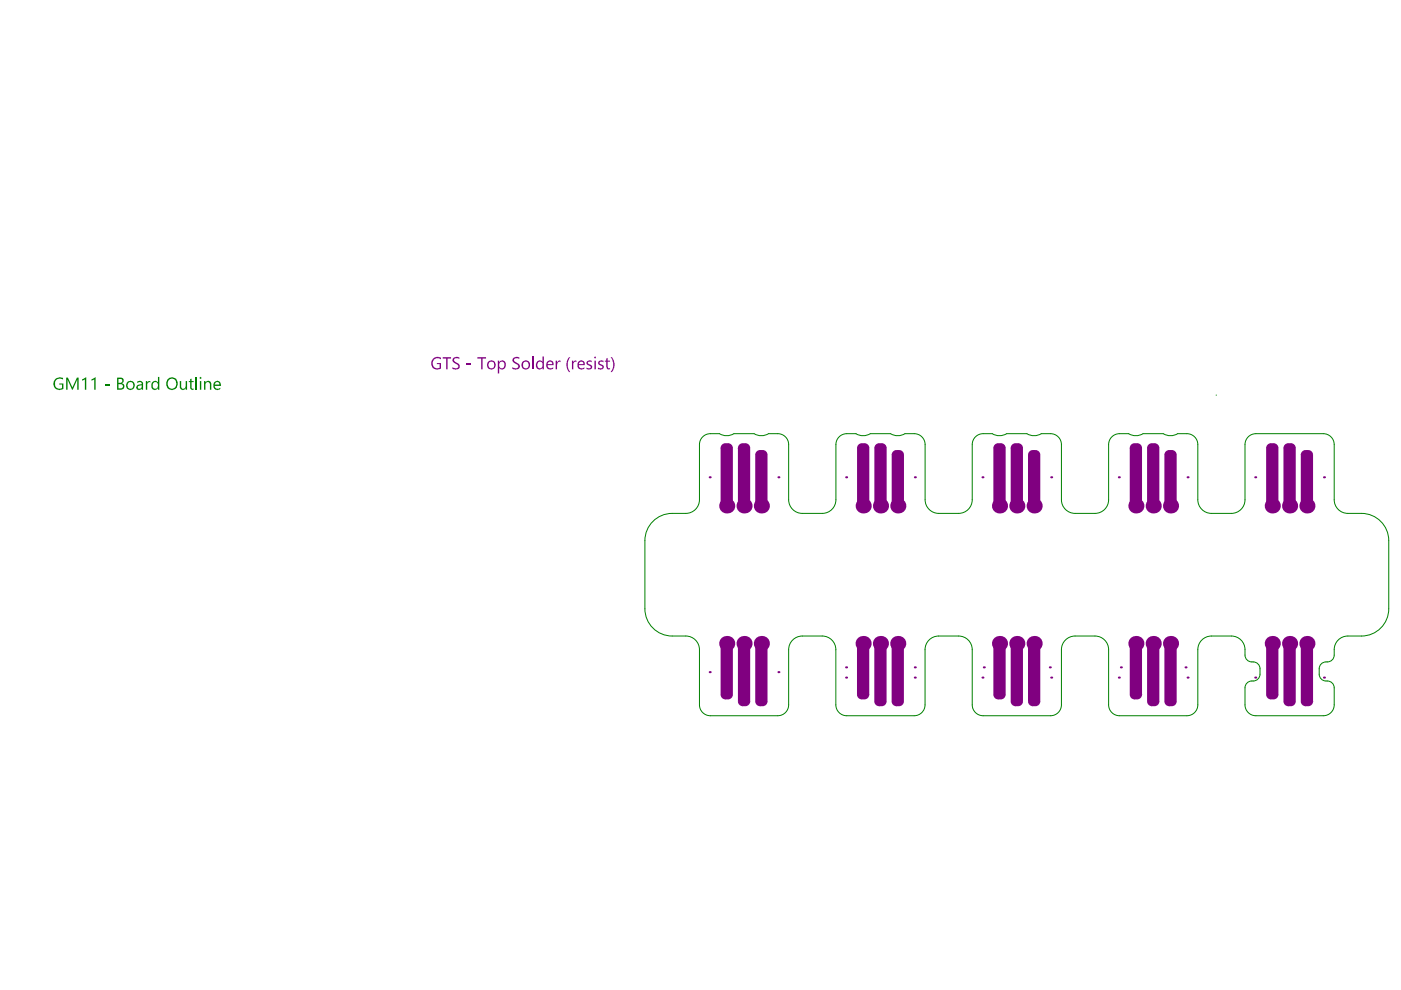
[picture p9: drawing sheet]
<svg xmlns="http://www.w3.org/2000/svg" width="297mm" height="210mm" viewBox="0 0 297 210" stroke-linecap="round" stroke-linejoin="round" font-family="sans-serif">
<g fill="none" stroke="#008000" stroke-width=".21">
<path d="M148.3 94.3v11.7M150.6 91.9h2M155.6 92h4.3M162.9 91.9h2M167.2 94.3v11.7M177.2 94.3v11.7M179.5 92h2M184.5 92h4.3M191.9 92h1.9M196.1 94.3v11.7M206.1 94.3v11.7M208.4 91.9h2"/>
<path d="M213.4 92h4.3M220.8 91.9h1.9M225 94.3v11.7M235 94.3v11.7M237.4 91.9h1.9M242.4 92h4.2M249.7 91.9h1.9M254 94.3v11.7M257.8 83.8h.1M264 94.3v11.7M266.3 92h14.3M282.9 94.3v11.7"/>
<path d="M136.7 114.6v14.5M142.5 108.9h2.9M170.1 108.9h4.2M199 108.9h4.2M227.9 108.9h4.3M256.9 108.9h4.2M285.8 108.9h2.9M294.4 114.6v14.5M142.5 134.9h2.9M148.3 137.7v11.7M167.2 137.7v11.7M170.1 134.9h4.2"/>
<path d="M177.2 137.7v11.7M196.1 137.7v11.7M199 134.9h4.2M206.1 137.7v11.7M225 137.7v11.7M227.9 134.9h4.3M235 137.7v11.7M254 137.7v11.7M256.9 134.9h4.2M264 137.7v1.2M282.9 137.7v1.2M285.8 134.9h2.9"/>
<path d="M150.6 151.8h14.3M179.5 151.8h14.3M208.4 151.8h14.3M237.4 151.8h14.2M264 145.8v3.6M265.4 144.4h.3M265.4 140.3h.3M266.3 151.8h14.3M267.1 141.8v1.1M279.7 141.8v1.1M281.1 144.4h.3M281.1 140.3h.3"/>
<path d="M282.9 145.8v3.6"/>
</g>
<g fill="#008000">
<path d="M11.6 80.5l.1-.1a1.43 1.43 0 0 1 1.7-.3v.4l-.4-.1a1.03 1.03 0 0 0-1.3 .9 1.03 1.03 0 0 0 1.2 1h.2v-.8h-.5v-.2h.8v1.2l-.3 .1a1.29 1.29 0 0 1-1.6-.5 1.29 1.29 0 0 1 .1-1.6z"/>
<path d="M14 80.1h.4l1 2.1 .9-2.1h.4v2.5h-.3v-2.2l-1 2.2h-.1l-1-2.2v2.2h-.3z"/>
<path d="M17.4 80.4l.9-.4v2.6h-.3v-2.2l-.5 .3z"/>
<path d="M19.4 80.4l.9-.4v2.6h-.3v-2.2l-.5 .3z"/>
<path d="M22.3 81.5h.9v.3h-.9z"/>
<path d="M30.9 80.8h.3v.4l.3-.4h.4v.3a.53 .53 0 0 0-.7 .6v.9h-.3z"/>
<path d="M38.1 80.8h.3v1a.49 .49 0 0 0 .5 .6 .49 .49 0 0 0 .5-.6v-1h.3v1.8h-.3v-.3a.67 .67 0 0 1-.8 .3 .67 .67 0 0 1-.5-.7z"/>
<path d="M40.3 80.4l.3-.1v.5h.5v.2h-.5v1.1a.25 .25 0 0 0 .1 .3 .25 .25 0 0 0 .4-.1v.3a.49 .49 0 0 1-.6 0 .49 .49 0 0 1-.2-.5v-1.1h-.3v-.2h.3z"/>
<path d="M25.1 80.4v.8h.3a.41 .41 0 0 0 .5-.4 .41 .41 0 0 0-.4-.4zM25.1 81.5v.8h.5a.46 .46 0 0 0 .5-.5 .46 .46 0 0 0-.7-.3zM24.8 80.1h.8a.6 .6 0 0 1 .6 .4 .6 .6 0 0 1-.4 .7 .71 .71 0 0 1 .6 .8 .71 .71 0 0 1-.8 .6h-.8z"/>
<path d="M27.2 81.2l-.1 .2a.67 .67 0 0 0 .1 .8 .67 .67 0 0 0 .8 .1l.1-.2a.65 .65 0 0 0 0-.9 .65 .65 0 0 0-.9 0zM26.7 81.7a.95 .95 0 0 1 1.9 0 .95 .95 0 0 1-1.9 0z"/>
<path d="M29.2 81.9v.2a.46 .46 0 0 0 .5 .3 .46 .46 0 0 0 .3-.5v-.2zM29.1 80.9a.79 .79 0 0 1 1.2 .5v1.2h-.3v-.3a.59 .59 0 0 1-.7 .4 .59 .59 0 0 1-.4-.7 .59 .59 0 0 1 .6-.5h.5a.51 .51 0 0 0-.4-.5 .51 .51 0 0 0-.5 .2z"/>
<path d="M32.2 81.2a.79 .79 0 0 1 1.3-.2v-1.1h.3v2.7h-.3v-.3a.83 .83 0 0 1-1.1 .2 .83 .83 0 0 1-.3-1zM32.5 81.2l-.1 .2a.73 .73 0 0 0 .4 1l.5-.1 .2-.8a.56 .56 0 0 0-.4-.5 .56 .56 0 0 0-.6 .2z"/>
<path d="M35.8 80.6l-.3 .5v.5a.95 .95 0 0 0 1.3 .7 .95 .95 0 0 0 .5-1.4 .97 .97 0 0 0-1.5-.3zM35.5 80.4l.3-.2a1.3 1.3 0 0 1 1.9 1.1 1.3 1.3 0 0 1-1.8 1.3 1.5 1.5 0 0 1-.4-2.2z"/>
</g>
<path d="M41.6 79.9v2.7" fill="none" stroke="#008000" stroke-width=".29"/>
<g fill="#008000">
<path d="M43.3 80.8h.3v.3a.67 .67 0 0 1 .8-.3 .67 .67 0 0 1 .4 .7v1.1h-.3v-1a.49 .49 0 0 0-.5-.6 .49 .49 0 0 0-.4 .6v1h-.3z"/>
<path d="M42.3 80.1a.21 .21 0 0 1 .4 0 .21 .21 0 0 1-.4 0zM42.4 80.8h.3v1.8h-.3z"/>
<path d="M45.6 81.2l-.1 .3h1a.47 .47 0 0 0-.3-.5 .47 .47 0 0 0-.6 .2zM45.3 81.2h.1a.77 .77 0 0 1 .9-.4 .77 .77 0 0 1 .6 .8v.2h-1.4a.66 .66 0 0 0 .5 .6 .66 .66 0 0 0 .7-.2v.3a.95 .95 0 0 1-1.2-.1 .95 .95 0 0 1-.2-1.2z"/>
</g>
<g fill="none" stroke="#008000" stroke-width=".21">
<path d="M150.6 91.9a2.31 2.31 0 0 0-2.3 2.4M155.6 92a2.89 2.89 0 0 1-3 0M162.9 91.9a2.89 2.89 0 0 1-3 .1M164.9 91.9a2.31 2.31 0 0 1 2.3 2.4M179.5 91.9a2.31 2.31 0 0 0-2.3 2.4M184.5 92a2.89 2.89 0 0 1-3 0M191.9 91.9a2.89 2.89 0 0 1-3.1 .1M193.8 91.9a2.31 2.31 0 0 1 2.3 2.4M208.4 91.9a2.31 2.31 0 0 0-2.3 2.4M213.4 92a2.89 2.89 0 0 1-3 0M220.8 91.9a2.89 2.89 0 0 1-3.1 .1M222.7 91.9a2.31 2.31 0 0 1 2.3 2.4"/>
<path d="M237.4 91.9a2.31 2.31 0 0 0-2.4 2.4M242.3 92a2.89 2.89 0 0 1-3 0M249.7 91.9a2.89 2.89 0 0 1-3.1 .1M251.6 91.9a2.31 2.31 0 0 1 2.4 2.4M266.3 91.9a2.31 2.31 0 0 0-2.3 2.4M280.6 91.9a2.31 2.31 0 0 1 2.3 2.4M142.5 108.9a5.8 5.8 0 0 0-5.8 5.7M148.3 106a2.89 2.89 0 0 1-2.9 2.9M167.2 106a2.89 2.89 0 0 0 2.9 2.9M177.2 106a2.89 2.89 0 0 1-2.9 2.9M196.1 106a2.89 2.89 0 0 0 2.9 2.9M206.1 106a2.89 2.89 0 0 1-2.9 2.9"/>
<path d="M225 106a2.89 2.89 0 0 0 2.9 2.9M235 106a2.89 2.89 0 0 1-2.8 2.9M254 106a2.89 2.89 0 0 0 2.9 2.9M264 106a2.89 2.89 0 0 1-2.9 2.9M282.9 106a2.89 2.89 0 0 0 2.9 2.9M288.7 108.9a5.8 5.8 0 0 1 5.7 5.7M136.7 129.1a5.8 5.8 0 0 0 5.8 5.8M145.4 134.9a2.89 2.89 0 0 1 2.9 2.8M170.1 134.9a2.89 2.89 0 0 0-2.9 2.8M174.3 134.9a2.89 2.89 0 0 1 2.9 2.8M199 134.9a2.89 2.89 0 0 0-2.9 2.8M203.2 134.9a2.89 2.89 0 0 1 2.9 2.8"/>
<path d="M227.9 134.9a2.89 2.89 0 0 0-2.9 2.8M232.2 134.9a2.89 2.89 0 0 1 2.8 2.8M256.9 134.9a2.89 2.89 0 0 0-2.9 2.8M261.1 134.9a2.89 2.89 0 0 1 2.9 2.8M264 138.9a1.44 1.44 0 0 0 1.4 1.4M282.9 138.9a1.44 1.44 0 0 1-1.5 1.4M285.8 134.9a2.89 2.89 0 0 0-2.9 2.8M294.4 129.1a5.8 5.8 0 0 1-5.7 5.8M148.3 149.4a2.31 2.31 0 0 0 2.3 2.4M167.2 149.4a2.31 2.31 0 0 1-2.3 2.4M177.2 149.4a2.31 2.31 0 0 0 2.3 2.4M196.1 149.4a2.31 2.31 0 0 1-2.3 2.4"/>
<path d="M206.1 149.4a2.31 2.31 0 0 0 2.3 2.4M225 149.4a2.31 2.31 0 0 1-2.3 2.4M235 149.4a2.31 2.31 0 0 0 2.4 2.4M254 149.4a2.31 2.31 0 0 1-2.4 2.4M264 149.4a2.31 2.31 0 0 0 2.3 2.4M265.4 144.4a1.44 1.44 0 0 0-1.4 1.4M265.7 140.3a1.44 1.44 0 0 1 1.4 1.5M267.1 142.9a1.44 1.44 0 0 1-1.4 1.5M279.7 142.9a1.44 1.44 0 0 0 1.4 1.5M281.1 140.3a1.44 1.44 0 0 0-1.4 1.5M281.4 144.4a1.44 1.44 0 0 1 1.5 1.4M282.9 149.4a2.31 2.31 0 0 1-2.3 2.4"/>
</g>
<g fill="#800080">
<path d="M91.8 76h.1a1.64 1.64 0 0 1 1.6-.2v.4l-.4-.2a1.06 1.06 0 0 0-1.4 .9 1.06 1.06 0 0 0 1.2 1.2l.3-.1v-.8h-.6v-.2h.9v1.2l-1 .2a1.41 1.41 0 0 1-.7-2.4z"/>
<path d="M93.9 75.7h1.7v.3h-.7v2.3h-.3v-2.3h-.7z"/>
<path d="M96 76l.2-.1a.96 .96 0 0 1 1.2-.1v.3l-.2-.1a.62 .62 0 0 0-1 .4l.5 .4a.81 .81 0 0 1 .7 .6 .81 .81 0 0 1-.2 .8l-.5 .2-.8-.2v-.3h.2a.52 .52 0 0 0 .8 .2 .52 .52 0 0 0 .1-.8l-.6-.3a.68 .68 0 0 1-.4-1z"/>
<path d="M98.9 77.1h1v.3h-1z"/>
<path d="M101.2 75.7h1.8v.3h-.7v2.3h-.3v-2.3h-.8z"/>
<path d="M108.7 76l.2-.2 .8-.1h.4v.4a.7 .7 0 0 0-1.1 .3l.5 .5a.77 .77 0 0 1 .7 .5 .77 .77 0 0 1-.2 .8l-.6 .2-.6-.1-.2-.1 .1-.3a.68 .68 0 0 0 1.2-.3l-.2-.3-.6-.3a.63 .63 0 0 1-.4-1z"/>
<path d="M103.7 76.8a.74 .74 0 0 0 0 1 .74 .74 0 0 0 .9 .2l.1-.2a.68 .68 0 0 0-.1-.9 .68 .68 0 0 0-.9-.1zM103.2 77.4a1 1 0 0 1 2 0 1 1 0 0 1-2 0z"/>
<path d="M105.5 76.5h.3v.3a.81 .81 0 0 1 1.1-.3 .81 .81 0 0 1 .3 1.1 .77 .77 0 0 1-.5 .7 .77 .77 0 0 1-.9-.3v1.2h-.3zM105.9 76.9l-.1 .7a.58 .58 0 0 0 .8 .5 .58 .58 0 0 0 .3-.8 .57 .57 0 0 0-.3-.6 .57 .57 0 0 0-.7 .2z"/>
<path d="M111 76.9l-.1 .2a.7 .7 0 0 0 .7 1 .7 .7 0 0 0 .5-.9 .7 .7 0 0 0-.9-.4zM110.5 77.4a1 1 0 0 1 2 0 1 1 0 0 1-2 0z"/>
</g>
<path d="M113 75.6v2.7" fill="none" stroke="#800080" stroke-width=".37"/>
<g fill="#800080">
<path d="M117.8 76.5h.3l.1 .3 .2-.3 .3-.1 .1 .1v.3a.49 .49 0 0 0-.5 0 .49 .49 0 0 0-.2 .5v1h-.3z"/>
<path d="M120.5 76l.4-.3-.5 1.1v1.1l.5 1h-.3l-.1-.2-.4-1.1 .1-1z"/>
<path d="M121.3 76.5h.3v.3l.2-.3 .3-.1 .1 .1v.3a.47 .47 0 0 0-.5 0 .47 .47 0 0 0-.1 .5v1h-.3z"/>
<path d="M124.3 76.8l.1-.1a.86 .86 0 0 1 1-.2v.3a.42 .42 0 0 0-.5-.2 .42 .42 0 0 0-.2 .5l.3 .2a.56 .56 0 0 1 .5 .7 .56 .56 0 0 1-.9 .3l-.3-.1 .1-.2a.47 .47 0 0 0 .6 .1 .47 .47 0 0 0 .2-.5l-.3-.1a.56 .56 0 0 1-.6-.7z"/>
<path d="M126.8 76.7l.3-.2 .6-.1 .2 .1v.3a.43 .43 0 0 0-.5-.1 .43 .43 0 0 0-.3 .4l.2 .1a.58 .58 0 0 1 .7 .4 .58 .58 0 0 1-.3 .7h-.9v-.4a.5 .5 0 0 0 .6 .2 .5 .5 0 0 0 .3-.4l-.2-.1a.63 .63 0 0 1-.7-.8z"/>
<path d="M128.5 76l.3-.1v.6h.5v.2h-.5v1.1l.2 .3 .3-.1v.3l-.3 .1-.4-.3-.1-1.4h-.3v-.2h.3z"/>
<path d="M129.5 75.7h.3l.1 .3 .4 1-.1 1-.5 .9-.2-.1 .4-.7 .1-1.3z"/>
<path d="M113.8 76.7a.73 .73 0 0 1 1.2 0v-1.1h.3v2.7h-.3v-.3a.82 .82 0 0 1-1.1 .2 .82 .82 0 0 1-.2-1.1zM114.1 76.8v.2a.6 .6 0 0 0 0 .9 .6 .6 0 0 0 .9-.3v-.4a.54 .54 0 0 0-.3-.5 .54 .54 0 0 0-.6 .1z"/>
<path d="M116.1 77v.2h1a.49 .49 0 0 0-.4-.5 .49 .49 0 0 0-.6 .3zM116 76.6a.8 .8 0 0 1 1-.1 .8 .8 0 0 1 .4 .9h-1.3a.66 .66 0 0 0 .4 .7 .66 .66 0 0 0 .8-.2l-.1 .3-.6 .2a1.04 1.04 0 0 1-.6-1.8z"/>
<path d="M122.8 76.9l-.1 .3h1a.47 .47 0 0 0-.3-.5 .47 .47 0 0 0-.6 .2zM122.7 76.6a.8 .8 0 0 1 .9-.1 .8 .8 0 0 1 .4 .9h-1.3a.65 .65 0 0 0 .4 .7 .65 .65 0 0 0 .8-.2v.3h-.2a.94 .94 0 0 1-1.2-.3 .94 .94 0 0 1 .1-1.1z"/>
<path d="M126 75.8a.22 .22 0 0 1 .4 0 .22 .22 0 0 1-.4 0zM126 76.5h.3v1.8h-.3z"/>
<path d="M158 94v1zM158 94a1.01 1.01 0 0 1 1.1 1h-1.1z"/>
<path d="M156.5 95h1zM156.8 94.3l.7-.3v1h-1z"/>
<path d="M157.5 106.8v1zM156.5 106.8h1v1a1.01 1.01 0 0 1-1-1z"/>
<path d="M158 106.8h1.1zM158 106.8h1.1a1.01 1.01 0 0 1-1.1 1z"/>
<path d="M161.7 95.4v1zM161.7 95.4a1.01 1.01 0 0 1 1 1h-1z"/>
<path d="M160.1 96.4h1zM160.4 95.7l.7-.3v1h-1z"/>
<path d="M161.1 106.8v1zM160.1 106.8h1v1a1.01 1.01 0 0 1-1-1z"/>
<path d="M161.7 106.8h1zM161.7 106.8h1a1.01 1.01 0 0 1-1 1z"/>
<path d="M154.4 94v1zM154.4 94a1.01 1.01 0 0 1 1 1h-1z"/>
<path d="M152.8 95h1zM153.1 94.3l.7-.3v1h-1z"/>
<path d="M153.8 106.8v1zM152.8 106.8h1v1a1.01 1.01 0 0 1-1-1z"/>
<path d="M154.4 106.8h1zM154.4 106.8h1a1.01 1.01 0 0 1-1 1z"/>
<path d="M187 94v1zM187 94a1.01 1.01 0 0 1 1 1h-1z"/>
<path d="M185.4 95h1zM185.7 94.3l.7-.3v1h-1z"/>
<path d="M186.4 106.8v1zM185.4 106.8h1v1a1.01 1.01 0 0 1-1-1z"/>
<path d="M187 106.8h1zM187 106.8h1a1.01 1.01 0 0 1-1 1z"/>
<path d="M183.3 94v1zM183.3 94a1.01 1.01 0 0 1 1 1h-1z"/>
<path d="M181.7 95h1zM182 94.3l.7-.3v1h-1z"/>
<path d="M182.7 106.8v1zM181.7 106.8h1v1a1.01 1.01 0 0 1-1-1z"/>
<path d="M183.3 106.8h1zM183.3 106.8h1a1.01 1.01 0 0 1-1 1z"/>
<path d="M190.6 95.4v1zM190.6 95.4a1.01 1.01 0 0 1 1.1 1h-1.1z"/>
<path d="M189.1 96.4h1zM189.4 95.7l.7-.3v1h-1z"/>
<path d="M190.1 106.8v1zM189.1 106.8h1v1a1.01 1.01 0 0 1-1-1z"/>
<path d="M190.6 106.8h1.1zM190.6 106.8h1.1a1.01 1.01 0 0 1-1.1 1z"/>
<path d="M219.5 95.4v1zM219.5 95.4a1.01 1.01 0 0 1 1.1 1h-1.1z"/>
<path d="M218 96.4h1zM218.3 95.7l.7-.3v1h-1z"/>
<path d="M219 106.8v1zM218 106.8h1v1a1.01 1.01 0 0 1-1-1z"/>
<path d="M219.5 106.8h1.1zM219.5 106.8h1.1a1.01 1.01 0 0 1-1.1 1z"/>
<path d="M212.2 94v1zM212.2 94a1.01 1.01 0 0 1 1 1h-1z"/>
<path d="M210.6 95h1zM210.9 94.3l.7-.3v1h-1z"/>
<path d="M211.6 106.8v1zM210.6 106.8h1v1a1.01 1.01 0 0 1-1-1z"/>
<path d="M212.2 106.8h1zM212.2 106.8h1a1.01 1.01 0 0 1-1 1z"/>
<path d="M215.9 94v1zM215.9 94a1.01 1.01 0 0 1 1 1h-1z"/>
<path d="M214.3 95h1zM214.6 94.3l.7-.3v1h-1z"/>
<path d="M215.3 106.8v1zM214.3 106.8h1v1a1.01 1.01 0 0 1-1-1z"/>
<path d="M215.9 106.8h1zM215.9 106.8h1a1.01 1.01 0 0 1-1 1z"/>
<path d="M244.8 94v1zM244.8 94a1.01 1.01 0 0 1 1 1h-1z"/>
<path d="M243.2 95h1zM243.5 94.3l.7-.3v1h-1z"/>
<path d="M244.2 106.8v1zM243.2 106.8h1v1a1.01 1.01 0 0 1-1-1z"/>
<path d="M244.8 106.8h1zM244.8 106.8h1a1.01 1.01 0 0 1-1 1z"/>
<path d="M241.1 94v1zM241.1 94a1.01 1.01 0 0 1 1 1h-1z"/>
<path d="M239.5 95h1zM239.8 94.3l.7-.3v1h-1z"/>
<path d="M240.5 106.8v1zM239.5 106.8h1v1a1.01 1.01 0 0 1-1-1z"/>
<path d="M241.1 106.8h1zM241.1 106.8h1a1.01 1.01 0 0 1-1 1z"/>
<path d="M248.5 95.4v1zM248.5 95.4a1.01 1.01 0 0 1 1 1h-1z"/>
<path d="M246.9 96.4h1zM247.2 95.7l.7-.3v1h-1z"/>
<path d="M247.9 106.8v1zM246.9 106.8h1v1a1.01 1.01 0 0 1-1-1z"/>
<path d="M248.5 106.8h1zM248.5 106.8h1a1.01 1.01 0 0 1-1 1z"/>
<path d="M277.4 95.4v1zM277.4 95.4a1.01 1.01 0 0 1 1 1h-1z"/>
<path d="M275.8 96.4h1zM276.1 95.7l.7-.3v1h-1z"/>
<path d="M276.8 106.8v1zM275.8 106.8h1v1a1.01 1.01 0 0 1-1-1z"/>
<path d="M277.4 106.8h1zM277.4 106.8h1a1.01 1.01 0 0 1-1 1z"/>
<path d="M270 94v1zM270 94a1.01 1.01 0 0 1 1 1h-1z"/>
<path d="M268.4 95h1.1zM268.7 94.3l.8-.3v1h-1.1z"/>
<path d="M269.5 106.8v1zM268.4 106.8h1.1v1a1.01 1.01 0 0 1-1.1-1z"/>
<path d="M270 106.8h1zM270 106.8h1a1.01 1.01 0 0 1-1 1z"/>
<path d="M273.7 94v1zM273.7 94a1.01 1.01 0 0 1 1 1h-1z"/>
<path d="M272.1 95h1zM272.4 94.3l.7-.3v1h-1z"/>
<path d="M273.1 106.8v1zM272.1 106.8h1v1a1.01 1.01 0 0 1-1-1z"/>
<path d="M273.7 106.8h1zM273.7 106.8h1a1.01 1.01 0 0 1-1 1z"/>
<path d="M273.1 148.7v1zM272.1 148.7h1v1a1.01 1.01 0 0 1-1-1z"/>
<path d="M273.7 148.7h1zM273.7 148.7h1a1.01 1.01 0 0 1-1 1z"/>
<path d="M273.7 135.9v1zM273.7 135.9a1.01 1.01 0 0 1 1 1h-1z"/>
<path d="M272.1 136.9h1zM272.4 136.2l.7-.3v1h-1z"/>
<path d="M276.8 148.7v1zM275.8 148.7h1v1a1.01 1.01 0 0 1-1-1z"/>
<path d="M277.4 148.7h1zM277.4 148.7h1a1.01 1.01 0 0 1-1 1z"/>
<path d="M277.4 135.9v1zM277.4 135.9a1.01 1.01 0 0 1 1 1h-1z"/>
<path d="M275.8 136.9h1zM276.1 136.2l.7-.3v1h-1z"/>
<path d="M269.5 147.3v1zM268.4 147.3h1.1v1a1.01 1.01 0 0 1-1.1-1z"/>
<path d="M270 147.3h1zM270 147.3h1a1.01 1.01 0 0 1-1 1z"/>
<path d="M270 135.9v1zM270 135.9a1.01 1.01 0 0 1 1 1h-1z"/>
<path d="M268.4 136.9h1.1zM268.7 136.2l.8-.3v1h-1.1z"/>
<path d="M240.5 147.3v1zM239.5 147.3h1v1a1.01 1.01 0 0 1-1-1z"/>
<path d="M241.1 147.3h1zM241.1 147.3h1a1.01 1.01 0 0 1-1 1z"/>
<path d="M241.1 135.9v1zM241.1 135.9a1.01 1.01 0 0 1 1 1h-1z"/>
<path d="M239.5 136.9h1zM239.8 136.2l.7-.3v1h-1z"/>
<path d="M247.9 148.7v1zM246.9 148.7h1v1a1.01 1.01 0 0 1-1-1z"/>
<path d="M248.5 148.7h1zM248.5 148.7h1a1.01 1.01 0 0 1-1 1z"/>
<path d="M248.5 135.9v1zM248.5 135.9a1.01 1.01 0 0 1 1 1h-1z"/>
<path d="M246.9 136.9h1zM247.2 136.2l.7-.3v1h-1z"/>
<path d="M244.2 148.7v1zM243.2 148.7h1v1a1.01 1.01 0 0 1-1-1z"/>
<path d="M244.8 148.7h1zM244.8 148.7h1a1.01 1.01 0 0 1-1 1z"/>
<path d="M244.8 135.9v1zM244.8 135.9a1.01 1.01 0 0 1 1 1h-1z"/>
<path d="M243.2 136.9h1zM243.5 136.2l.7-.3v1h-1z"/>
<path d="M215.3 148.7v1zM214.3 148.7h1v1a1.01 1.01 0 0 1-1-1z"/>
<path d="M215.9 148.7h1zM215.9 148.7h1a1.01 1.01 0 0 1-1 1z"/>
<path d="M215.9 135.9v1zM215.9 135.9a1.01 1.01 0 0 1 1 1h-1z"/>
<path d="M214.3 136.9h1zM214.6 136.2l.7-.3v1h-1z"/>
<path d="M219 148.7v1zM218 148.7h1v1a1.01 1.01 0 0 1-1-1z"/>
<path d="M219.5 148.7h1.1zM219.5 148.7h1.1a1.01 1.01 0 0 1-1.1 1z"/>
<path d="M219.5 135.9v1zM219.5 135.9a1.01 1.01 0 0 1 1.1 1h-1.1z"/>
<path d="M218 136.9h1zM218.3 136.2l.7-.3v1h-1z"/>
<path d="M211.6 147.3v1zM210.6 147.3h1v1a1.01 1.01 0 0 1-1-1z"/>
<path d="M212.2 147.3h1zM212.2 147.3h1a1.01 1.01 0 0 1-1 1z"/>
<path d="M212.2 135.9v1zM212.2 135.9a1.01 1.01 0 0 1 1 1h-1z"/>
<path d="M210.6 136.9h1zM210.9 136.2l.7-.3v1h-1z"/>
<path d="M182.7 147.3v1zM181.7 147.3h1v1a1.01 1.01 0 0 1-1-1z"/>
<path d="M183.3 147.3h1zM183.3 147.3h1a1.01 1.01 0 0 1-1 1z"/>
<path d="M183.3 135.9v1zM183.3 135.9a1.01 1.01 0 0 1 1 1h-1z"/>
<path d="M181.7 136.9h1zM182 136.2l.7-.3v1h-1z"/>
<path d="M190.1 148.7v1zM189 148.7h1.1v1a1.01 1.01 0 0 1-1.1-1z"/>
<path d="M190.6 148.7h1zM190.6 148.7h1a1.01 1.01 0 0 1-1 1z"/>
<path d="M190.6 135.9v1zM190.6 135.9a1.01 1.01 0 0 1 1 1h-1z"/>
<path d="M189 136.9h1.1zM189.3 136.2l.8-.3v1h-1.1z"/>
<path d="M186.4 148.7v1zM185.4 148.7h1v1a1.01 1.01 0 0 1-1-1z"/>
<path d="M187 148.7h1zM187 148.7h1a1.01 1.01 0 0 1-1 1z"/>
<path d="M187 135.9v1zM187 135.9a1.01 1.01 0 0 1 1 1h-1z"/>
<path d="M185.4 136.9h1zM185.7 136.2l.7-.3v1h-1z"/>
<path d="M157.5 148.7v1zM156.5 148.7h1v1a1.01 1.01 0 0 1-1-1z"/>
<path d="M158 148.7h1.1zM158 148.7h1.1a1.01 1.01 0 0 1-1.1 1z"/>
<path d="M158 135.9v1zM158 135.9a1.01 1.01 0 0 1 1.1 1h-1.1z"/>
<path d="M156.5 136.9h1zM156.8 136.2l.7-.3v1h-1z"/>
<path d="M161.1 148.7v1zM160.1 148.7h1v1a1.01 1.01 0 0 1-1-1z"/>
<path d="M161.7 148.7h1zM161.7 148.7h1a1.01 1.01 0 0 1-1 1z"/>
<path d="M161.7 135.9v1zM161.7 135.9a1.01 1.01 0 0 1 1 1h-1z"/>
<path d="M160.1 136.9h1zM160.4 136.2l.7-.3v1h-1z"/>
<path d="M153.8 147.3v1zM152.8 147.3h1v1a1.01 1.01 0 0 1-1-1z"/>
<path d="M154.4 147.3h1zM154.4 147.3h1a1.01 1.01 0 0 1-1 1z"/>
<path d="M154.4 135.9v1zM154.4 135.9a1.01 1.01 0 0 1 1 1h-1z"/>
<path d="M152.8 136.9h1zM153.1 136.2l.7-.3v1h-1z"/>
<circle cx="150.5" cy="142.5" r=".22"/>
<circle cx="150.5" cy="101.2" r=".22"/>
<circle cx="154.1" cy="136.4" r="1.6"/>
<circle cx="154.1" cy="107.3" r="1.6"/>
<circle cx="157.8" cy="136.4" r="1.6"/>
<circle cx="157.8" cy="107.3" r="1.6"/>
<circle cx="161.4" cy="136.4" r="1.6"/>
<circle cx="161.4" cy="107.3" r="1.6"/>
<circle cx="165" cy="142.5" r=".22"/>
<circle cx="165" cy="101.2" r=".22"/>
<circle cx="179.4" cy="141.5" r=".22"/>
<circle cx="179.4" cy="143.7" r=".22"/>
<circle cx="179.4" cy="101.2" r=".22"/>
<circle cx="183" cy="136.4" r="1.6"/>
<circle cx="183" cy="107.3" r="1.6"/>
<circle cx="186.7" cy="136.4" r="1.6"/>
<circle cx="186.7" cy="107.3" r="1.6"/>
<circle cx="190.3" cy="136.4" r="1.6"/>
<circle cx="190.4" cy="107.3" r="1.6"/>
<circle cx="194" cy="141.5" r=".22"/>
<circle cx="194" cy="143.7" r=".22"/>
<circle cx="194" cy="101.2" r=".22"/>
<circle cx="208.3" cy="143.7" r=".22"/>
<circle cx="208.3" cy="101.2" r=".22"/>
<circle cx="208.6" cy="141.5" r=".22"/>
<circle cx="211.9" cy="136.4" r="1.6"/>
<circle cx="211.9" cy="107.3" r="1.6"/>
<circle cx="237.2" cy="101.2" r=".22"/>
<circle cx="237.7" cy="141.5" r=".22"/>
<circle cx="240.8" cy="107.3" r="1.6"/>
<circle cx="222.6" cy="141.5" r=".22"/>
<circle cx="219.3" cy="107.3" r="1.6"/>
<circle cx="240.8" cy="136.4" r="1.6"/>
<circle cx="237.2" cy="143.7" r=".22"/>
<circle cx="215.6" cy="107.3" r="1.6"/>
<circle cx="222.9" cy="101.2" r=".22"/>
<circle cx="222.9" cy="143.7" r=".22"/>
<circle cx="219.3" cy="136.4" r="1.6"/>
<circle cx="215.6" cy="136.4" r="1.6"/>
<circle cx="244.5" cy="107.3" r="1.6"/>
<circle cx="266.1" cy="143.7" r=".22"/>
<circle cx="280.7" cy="143.7" r=".22"/>
<circle cx="251.8" cy="143.7" r=".22"/>
<circle cx="251.4" cy="141.5" r=".22"/>
<circle cx="244.5" cy="136.4" r="1.6"/>
<circle cx="277.1" cy="136.4" r="1.6"/>
<circle cx="248.2" cy="136.4" r="1.6"/>
<circle cx="269.7" cy="136.4" r="1.6"/>
<circle cx="273.4" cy="136.4" r="1.6"/>
<circle cx="269.7" cy="107.3" r="1.6"/>
<circle cx="277.1" cy="107.3" r="1.6"/>
<circle cx="248.2" cy="107.3" r="1.6"/>
<circle cx="273.4" cy="107.3" r="1.6"/>
<circle cx="266.1" cy="101.2" r=".22"/>
<circle cx="280.7" cy="101.2" r=".22"/>
<circle cx="251.8" cy="101.2" r=".22"/>
</g>
<g fill="#800080">
<path d="M156.5 95l1-1h.5l1.1 1v11.8l-1.1 1h-.5l-1-1z" fill-rule="evenodd"/>
<path d="M160.1 96.4l1-1h.6l1 1v10.4l-1 1h-.6l-1-1z" fill-rule="evenodd"/>
<path d="M152.8 95l1-1h.6l1 1v11.8l-1 1h-.6l-1-1z" fill-rule="evenodd"/>
<path d="M185.4 95l1-1h.6l1 1v11.8l-1 1h-.6l-1-1z" fill-rule="evenodd"/>
<path d="M181.7 95l1-1h.6l1 1v11.8l-1 1h-.6l-1-1z" fill-rule="evenodd"/>
<path d="M189.1 96.4l1-1h.5l1.1 1v10.4l-1.1 1h-.5l-1-1z" fill-rule="evenodd"/>
<path d="M218 96.4l1-1h.5l1.1 1v10.4l-1.1 1h-.5l-1-1z" fill-rule="evenodd"/>
<path d="M210.6 95l1-1h.6l1 1v11.8l-1 1h-.6l-1-1z" fill-rule="evenodd"/>
<path d="M214.3 95l1-1h.6l1 1v11.8l-1 1h-.6l-1-1z" fill-rule="evenodd"/>
<path d="M243.2 95l1-1h.6l1 1v11.8l-1 1h-.6l-1-1z" fill-rule="evenodd"/>
<path d="M239.5 95l1-1h.6l1 1v11.8l-1 1h-.6l-1-1z" fill-rule="evenodd"/>
<path d="M246.9 96.4l1-1h.6l1 1v10.4l-1 1h-.6l-1-1z" fill-rule="evenodd"/>
<path d="M275.8 96.4l1-1h.6l1 1v10.4l-1 1h-.6l-1-1z" fill-rule="evenodd"/>
<path d="M268.4 95l1.1-1h.5l1 1v11.8l-1 1h-.5l-1.1-1z" fill-rule="evenodd"/>
<path d="M272.1 95l1-1h.6l1 1v11.8l-1 1h-.6l-1-1z" fill-rule="evenodd"/>
<path d="M272.1 136.9l1-1h.6l1 1v11.8l-1 1h-.6l-1-1z" fill-rule="evenodd"/>
<path d="M275.8 136.9l1-1h.6l1 1v11.8l-1 1h-.6l-1-1z" fill-rule="evenodd"/>
<path d="M268.4 136.9l1.1-1h.5l1 1v10.4l-1 1h-.5l-1.1-1z" fill-rule="evenodd"/>
<path d="M239.5 136.9l1-1h.6l1 1v10.4l-1 1h-.6l-1-1z" fill-rule="evenodd"/>
<path d="M246.9 136.9l1-1h.6l1 1v11.8l-1 1h-.6l-1-1z" fill-rule="evenodd"/>
<path d="M243.2 136.9l1-1h.6l1 1v11.8l-1 1h-.6l-1-1z" fill-rule="evenodd"/>
<path d="M214.3 136.9l1-1h.6l1 1v11.8l-1 1h-.6l-1-1z" fill-rule="evenodd"/>
<path d="M218 136.9l1-1h.5l1.1 1v11.8l-1.1 1h-.5l-1-1z" fill-rule="evenodd"/>
<path d="M210.6 136.9l1-1h.6l1 1v10.4l-1 1h-.6l-1-1z" fill-rule="evenodd"/>
<path d="M181.7 136.9l1-1h.6l1 1v10.4l-1 1h-.6l-1-1z" fill-rule="evenodd"/>
<path d="M189 136.9l1.1-1h.5l1 1v11.8l-1 1h-.5l-1.1-1z" fill-rule="evenodd"/>
<path d="M185.4 136.9l1-1h.6l1 1v11.8l-1 1h-.6l-1-1z" fill-rule="evenodd"/>
<path d="M156.5 136.9l1-1h.5l1.1 1v11.8l-1.1 1h-.5l-1-1z" fill-rule="evenodd"/>
<path d="M160.1 136.9l1-1h.6l1 1v11.8l-1 1h-.6l-1-1z" fill-rule="evenodd"/>
<path d="M152.8 136.9l1-1h.6l1 1v10.4l-1 1h-.6l-1-1z" fill-rule="evenodd"/>
</g>
</svg>
